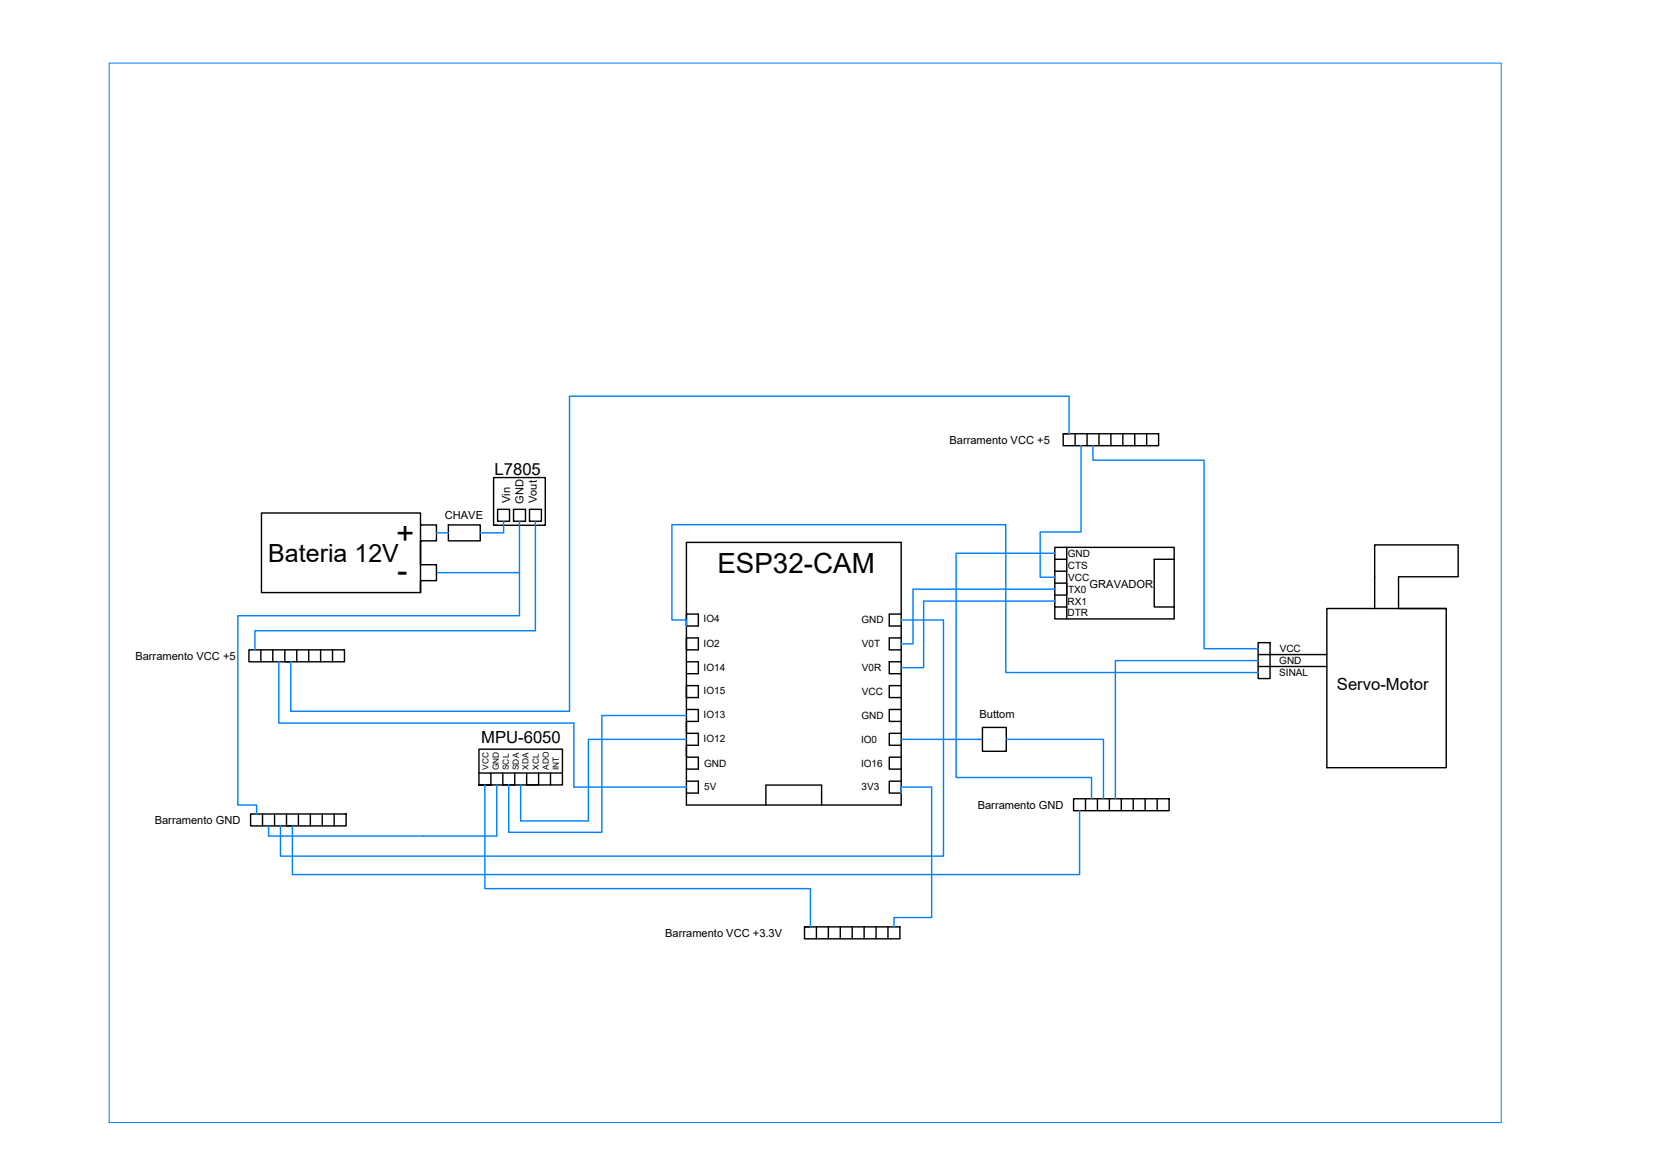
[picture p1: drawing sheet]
<svg xmlns="http://www.w3.org/2000/svg" width="297mm" height="210mm" viewBox="0 0 297 210" stroke-linecap="round" stroke-linejoin="round" font-family="sans-serif">
<defs><g id="words">
<g font-size="5.6">
<text x="71" y="97.6">+</text>
<text x="71.2" y="104.2">-</text>
</g>
<text font-size="5" x="128.6" y="102.6">ESP32-CAM</text>
<text font-size="4.5" x="48.1" y="100.7">Bateria 12V</text>
<g font-size="3">
<text x="88.7" y="85.1">L7805</text>
<text x="239.7" y="123.6">Servo-Motor</text>
<text x="86.3" y="133.1">MPU-6050</text>
</g>
<g font-size="2">
<text x="170.2" y="79.6">Barramento VCC +5</text>
<text x="79.7" y="93">CHAVE</text>
<text x="91.4" y="90.2" transform="rotate(-90 91.4 90.2)">Vin</text>
<text x="93.8" y="90.3" transform="rotate(-90 93.8 90.3)">GND</text>
<text x="96.2" y="90.2" transform="rotate(-90 96.2 90.2)">Vout</text>
<text x="195.3" y="105.5">GRAVADOR</text>
<text x="24.3" y="118.3">Barramento VCC +5</text>
<text x="175.6" y="128.8">Buttom</text>
<text x="27.7" y="147.7">Barramento GND</text>
<text x="175.3" y="145">Barramento GND</text>
<text x="119.2" y="168">Barramento VCC +3.3V</text>
</g>
<g font-size="1.8">
<text x="191.4" y="99.8">GND</text>
<text x="191.4" y="101.9">CTS</text>
<text x="191.5" y="106.2">TX0</text>
<text x="191.5" y="104.1">VCC</text>
<text x="126.1" y="111.6">IO4</text>
<text x="154.4" y="111.6">GND</text>
<text x="191.4" y="108.4">RX1</text>
<text x="191.4" y="110.5">DTR</text>
<text x="126.1" y="115.9">IO2</text>
<text x="154.5" y="115.9">V0T</text>
<text x="229.3" y="119">GND</text>
<text x="229.4" y="116.9">VCC</text>
<text x="126.1" y="120.2">IO14</text>
<text x="126.1" y="124.5">IO15</text>
<text x="154.5" y="120.2">V0R</text>
<text x="154.5" y="124.5">VCC</text>
<text x="229.3" y="121.2">SINAL</text>
<text x="126.1" y="128.8">IO13</text>
<text x="154.4" y="128.8">GND</text>
<text x="126.1" y="133.1">IO12</text>
<text x="126.2" y="137.4">GND</text>
<text x="154.4" y="133.1">IO0</text>
<text x="154.4" y="137.4">IO16</text>
<text x="126.2" y="141.7">5V</text>
<text x="154.4" y="141.7">3V3</text>
</g>
<g font-size="1.5">
<text x="87.6" y="138" transform="rotate(-90 87.6 138)">VCC</text>
<text x="94.8" y="138" transform="rotate(-90 94.8 138)">XDA</text>
<text x="96.6" y="138" transform="rotate(-90 96.6 138)">XCL</text>
<text x="98.4" y="138" transform="rotate(-90 98.4 138)">ADO</text>
<text x="89.4" y="138" transform="rotate(-90 89.4 138)">GND</text>
<text x="91.2" y="138" transform="rotate(-90 91.2 138)">SCL</text>
<text x="93" y="138" transform="rotate(-90 93 138)">SDA</text>
<text x="100.2" y="138.1" transform="rotate(-90 100.2 138.1)">INT</text>
</g>
</g></defs>
<!-- layer: Componetes -->
<g fill="none" stroke="#000" stroke-width=".25">
<path d="M190.6 77.8h17.1v2.1h-17.1zM190.6 77.8h1.1M192.7 77.8v2.1M194.9 77.8v2.1M197 77.8v2.1M199.1 77.8v2.1M201.3 77.8v2.1M203.4 77.8v2.1M205.6 77.8v2.1M75.4 94.1h2.8v2.9h-2.8v4.2h2.8v2.9h-2.8v2.1h-28.5v-14.2h28.5v14.2M80.4 94.1h5.7v2.9h-5.7zM88.5 85.6h9.3v8.6h-9.3z"/>
<path d="M88.5 94.2h.7M89.2 91.3h2.1v2.1h-2.1zM92.1 91.3h2.1v2.1h-2.1zM94.9 91.3h2.2v2.1h-2.2zM123 97.2h38.6v47.1h-38.6zM191.2 98.1v10.7h-2.1v-10.7h21.4v10.7M44.6 116.5h17.2v2.1h-17.2zM46.8 116.5v2.1M48.9 116.5v2.1M51.1 116.5v2.1h1M53.2 116.5v2.1M55.3 116.5v2.1"/>
<path d="M57.5 116.5v2.1M59.6 116.5v2.1M123 114.3h2.2v2.2h-2.2zM123 110.1h2.2v2.1h-2.2zM123 118.6h2.2v2.2h-2.2M161.6 118.6h-2.2v2.2h2.2M161.6 110.1h-2.2v2.1h2.2M161.6 114.3h-2.2v2.2h2.2M189.1 104.5h2.1v2.2h-2.1M189.1 108.8v2.1h21.4v-2.1M189.1 102.4h2.1M189.1 100.3h2.1"/>
<path d="M191.2 108.8v2.1M210.5 100.3h-3.6v8.5h3.6M225.5 115.2h2.2v6.4h-2.2zM225.5 119.5h12.4M225.5 117.3h12.4M237.9 109.1h21.4v28.5h-21.4zM246.4 109.1v-11.4h15v5.7h-10.7v5.7h8.6M85.9 138.6h14.9M88 138.6v2.1h-2.1h14.9v-6.4h-14.9v6.4M90.1 138.6v2.1h2.2v-2.1M94.4 138.6v2.1h2.1v-2.1M98.7 138.6v2.1"/>
<path d="M123 127.2h2.2v2.1h-2.2v2.2h2.2v2.1h-2.2v2.1h2.2v2.2h-2.2M123 122.9h2.2v2.1h-2.2zM161.6 135.7h-2.2v2.2h2.2M161.6 131.5h-2.2v2.1h2.2M161.6 127.2h-2.2v2.1h2.2M161.6 122.9h-2.2v2.1h2.2M176.1 130.4h4.3v4.3h-4.3zM44.9 145.9h17.1v2.1h-17.1zM47.1 145.9v2.1M49.2 145.9v2.1M51.4 145.9v2.1h1M53.5 145.9v2.1"/>
<path d="M55.6 145.9v2.1M57.8 145.9v2.1M59.9 145.9v2.1M123 140h2.2v2.2h-2.2M137.3 144.3v-3.6h10v3.6M161.6 140h-2.2v2.2h2.2M192.5 143.2h17.1v2.1h-17.1zM194.6 143.2v2.1M196.7 143.2v2.1M198.9 143.2v2.1M201 143.2v2.1M203.1 143.2v2.1"/>
<path d="M205.3 143.2v2.1M207.4 143.2v2.1M144.2 166.1h17.1v2.2h-17.1zM144.2 166.1h1.1M146.4 166.1v2.2M148.5 166.1v2.2M150.6 166.1v2.2M152.8 166.1v2.2M154.9 166.1v2.2M157 166.1v2.2M159.2 166.1v2.2"/>
</g>
<!-- layer: Fios -->
<g fill="none" stroke="#007fff" stroke-width=".25">
<path d="M191.7 77.8v-6.8h-89.6v56.5h-50v-8.9M193.8 79.9v15.5h-7.3v8.1h2.6M195.9 79.9v2.6h19.9v33.8h9.7M78.2 95.5h2.2M90.3 93.4v2.1h-4.2M93.1 93.4v9.2h-14.9M96 93.4v19.7h-50.3v3.4M189.1 99.2h-17.7v40.2h24.3v3.8M50 118.6v11h52.9v11.5h20.1M93.1 102.6v7.8h-50.5v33.9h3.4v1.6M123 112.2v-1.1h-2.6v-17h59.9v26.5h45.2M161.6 111.1h7.5v42.4h-118.8v-5.5"/>
<path d="M189.1 105.6h-25.4v9.8h-2.1M189.1 107.7h-23.5v12h-4M225.5 118.4h-25.6v24.8M123 128.3h-15.1v20.9h-16.7v-8.5M123 132.5h-17.5v14.7h-12.2v-6.5M161.6 132.5h14.5M180.4 132.5h17.4v10.7M86.9 140.7v18.6h58.4v6.8M89.1 140.7v9.2h-41v-1.9M161.6 142.2v-1.1h5.4v23.4h-6.7v1.6M193.5 145.3v11.5h-141.1v-8.8"/>
</g>
<path d="M19.6 11.3h249.5v189.9h-249.5z" fill="none" stroke="#007fff" stroke-width=".18"/>
<use href="#words"/>
</svg>
